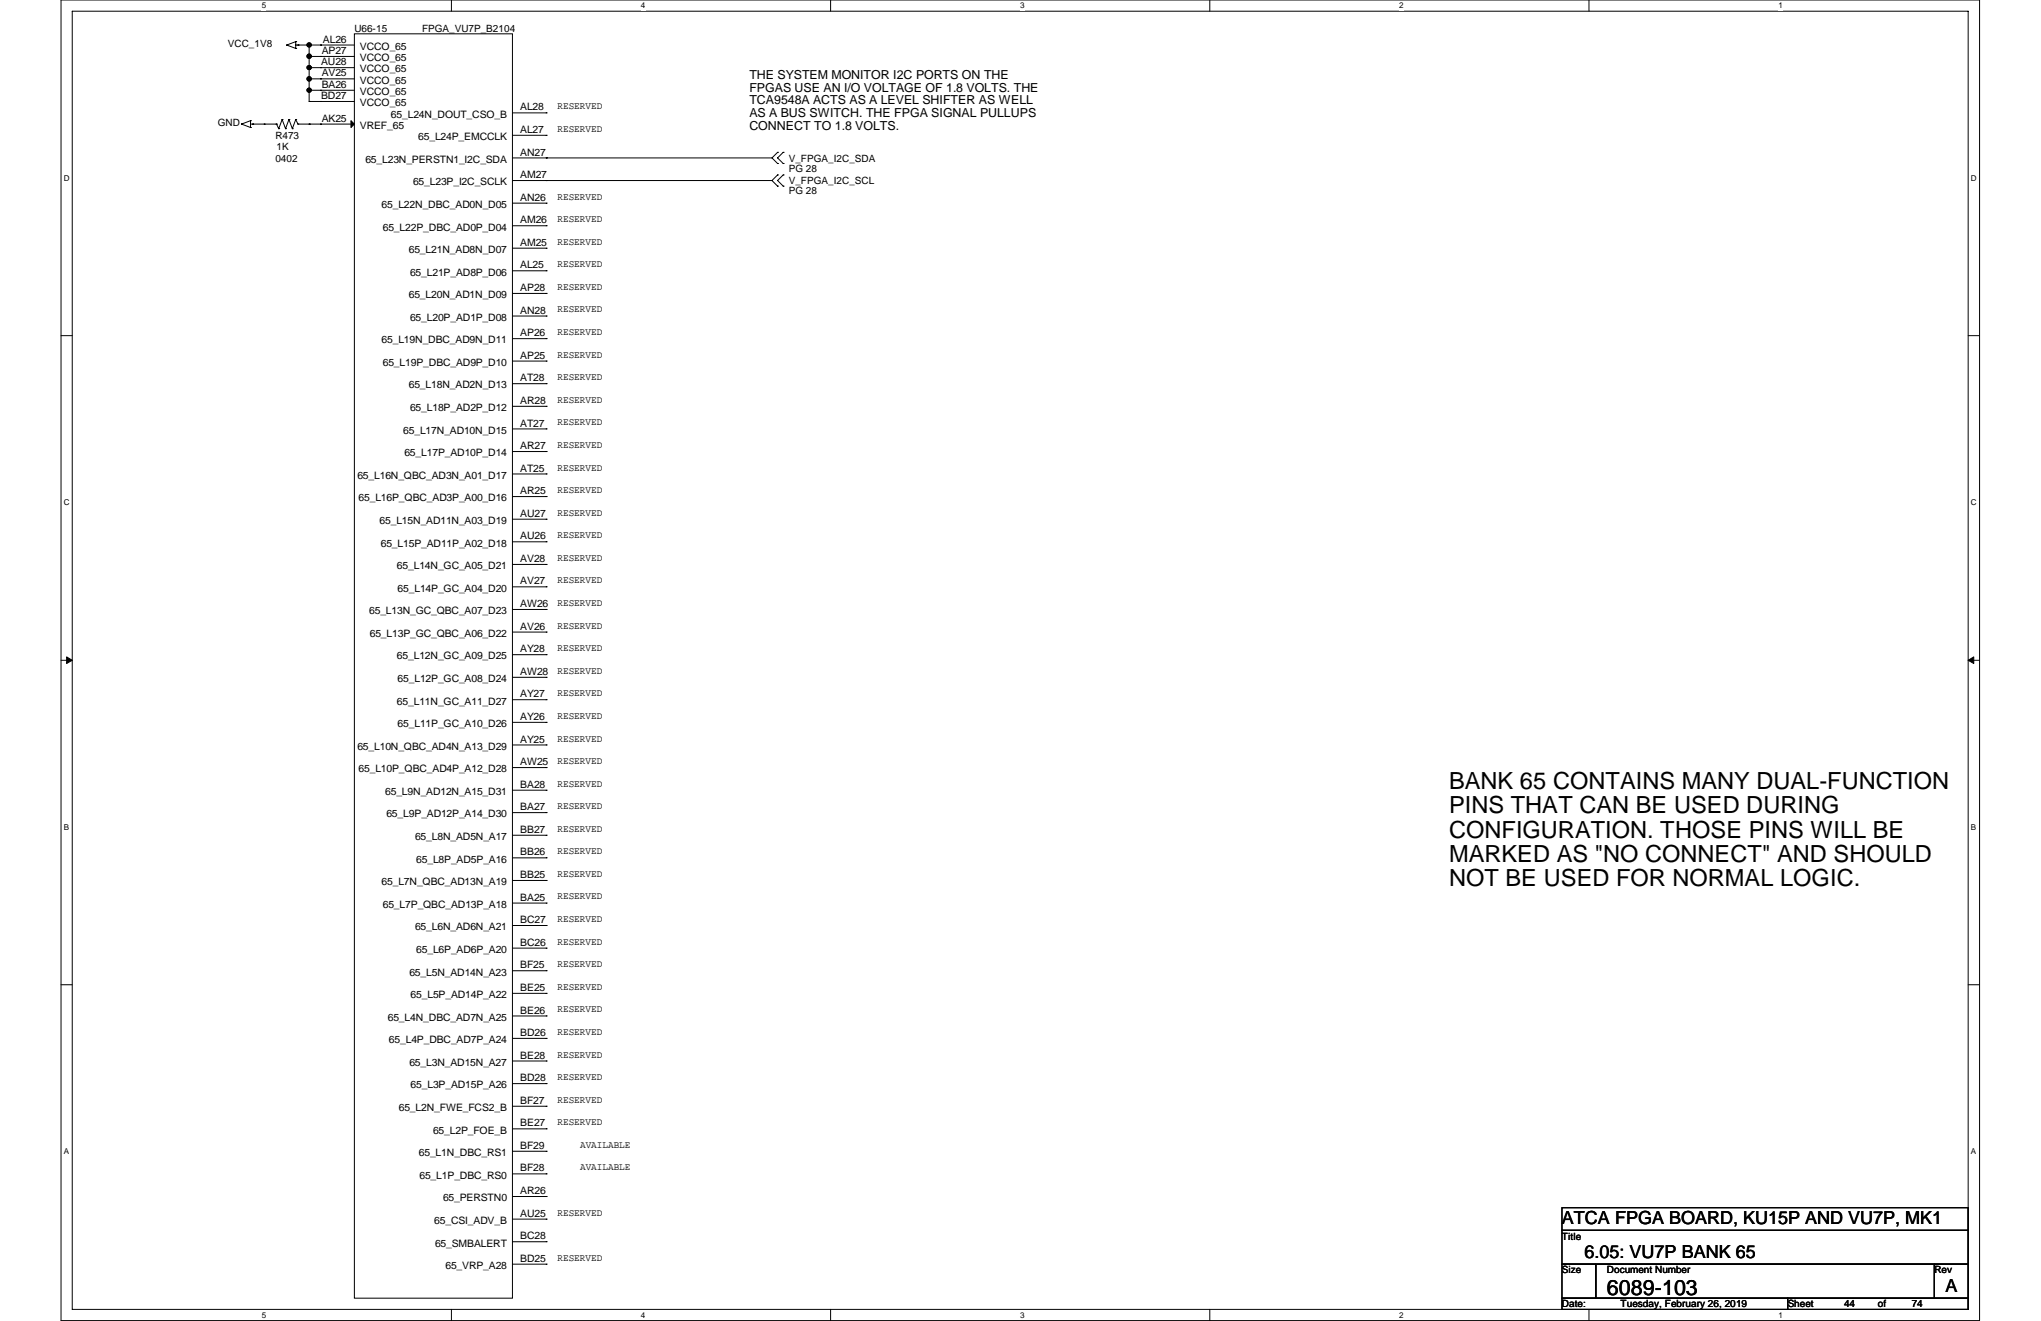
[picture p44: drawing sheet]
<svg xmlns="http://www.w3.org/2000/svg" width="432mm" height="279mm" viewBox="0 0 432 279" stroke-linecap="round" stroke-linejoin="round" font-family="sans-serif">
<defs><g id="words">
<g font-size="5">
<text x="306.6" y="166.8">BANK 65 CONTAINS MANY DUAL-FUNCTION</text>
<text x="306.6" y="172">PINS THAT CAN BE USED DURING</text>
<text x="306.6" y="177.2">CONFIGURATION. THOSE PINS WILL BE</text>
<text x="306.6" y="182.3">MARKED AS &quot;NO CONNECT&quot; AND SHOULD</text>
<text x="306.6" y="187.5">NOT BE USED FOR NORMAL LOGIC.</text>
</g>
<text font-size="4.5" x="340" y="273.9">6089-103</text>
<g font-size="3.8">
<text x="330.5" y="258.8">ATCA FPGA BOARD, KU15P AND VU7P, MK1</text>
<text x="335.2" y="266">6.05: VU7P BANK 65</text>
<text x="411.6" y="273.2">A</text>
</g>
<g font-size="2.6">
<text x="158.5" y="16.7">THE SYSTEM MONITOR I2C PORTS ON THE</text>
<text x="158.5" y="19.4">FPGAS USE AN I/O VOLTAGE OF 1.8 VOLTS. THE</text>
<text x="158.5" y="22.1">TCA9548A ACTS AS A LEVEL SHIFTER AS WELL</text>
<text x="158.5" y="24.8">AS A BUS SWITCH. THE FPGA SIGNAL PULLUPS</text>
<text x="158.5" y="27.5">CONNECT TO 1.8 VOLTS.</text>
</g>
<g font-size="2.2">
<text x="68.1" y="11.4">AP27</text>
<text x="68.3" y="9">AL26</text>
<text x="76.2" y="10.5">VCCO_65</text>
<text x="67.9" y="13.8">AU28</text>
<text x="68.1" y="16.2">AV25</text>
<text x="76.2" y="13">VCCO_65</text>
<text x="76.2" y="15.3">VCCO_65</text>
<text x="76.2" y="17.7">VCCO_65</text>
<text x="67.9" y="21">BD27</text>
<text x="68.1" y="18.6">BA26</text>
<text x="76.2" y="20.1">VCCO_65</text>
<text x="76.2" y="22.5">VCCO_65</text>
<text x="110.1" y="23.4">AL28</text>
<text x="68.1" y="25.7">AK25</text>
<text x="76.2" y="27.3">VREF_65</text>
<text x="82.7" y="24.9">65_L24N_DOUT_CSO_B</text>
<text x="88.5" y="29.6">65_L24P_EMCCLK</text>
<text x="110.1" y="28.1">AL27</text>
<text x="77.3" y="34.4">65_L23N_PERSTN1_I2C_SDA</text>
<text x="110.1" y="32.9">AN27</text>
<text x="87.4" y="39.2">65_L23P_I2C_SCLK</text>
<text x="110.1" y="37.7">AM27</text>
<text x="80.7" y="44">65_L22N_DBC_AD0N_D05</text>
<text x="110.1" y="42.5">AN26</text>
<text x="110.1" y="47.2">AM26</text>
<text x="81" y="48.8">65_L22P_DBC_AD0P_D04</text>
<text x="86.5" y="53.5">65_L21N_AD8N_D07</text>
<text x="110.1" y="52">AM25</text>
<text x="86.7" y="58.3">65_L21P_AD8P_D06</text>
<text x="110.1" y="56.8">AL25</text>
<text x="86.5" y="63.1">65_L20N_AD1N_D09</text>
<text x="110.1" y="61.6">AP28</text>
<text x="86.7" y="67.9">65_L20P_AD1P_D08</text>
<text x="110.1" y="71.1">AP26</text>
<text x="110.1" y="66.3">AN28</text>
<text x="80.7" y="72.6">65_L19N_DBC_AD9N_D11</text>
<text x="81" y="77.4">65_L19P_DBC_AD9P_D10</text>
<text x="110.1" y="75.9">AP25</text>
<text x="86.5" y="82.2">65_L18N_AD2N_D13</text>
<text x="110.1" y="80.6">AT28</text>
<text x="86.7" y="87">65_L18P_AD2P_D12</text>
<text x="110.1" y="85.4">AR28</text>
<text x="85.3" y="91.7">65_L17N_AD10N_D15</text>
<text x="110.1" y="90.2">AT27</text>
<text x="110.1" y="95">AR27</text>
<text x="75.6" y="101.3">65_L16N_QBC_AD3N_A01_D17</text>
<text x="85.6" y="96.5">65_L17P_AD10P_D14</text>
<text x="110.1" y="99.7">AT25</text>
<text x="75.9" y="106">65_L16P_QBC_AD3P_A00_D16</text>
<text x="110.1" y="104.5">AR25</text>
<text x="80.3" y="110.8">65_L15N_AD11N_A03_D19</text>
<text x="110.1" y="109.3">AU27</text>
<text x="80.6" y="115.6">65_L15P_AD11P_A02_D18</text>
<text x="110.1" y="118.9">AV28</text>
<text x="110.1" y="114.1">AU26</text>
<text x="84" y="120.4">65_L14N_GC_A05_D21</text>
<text x="84.1" y="125.1">65_L14P_GC_A04_D20</text>
<text x="110.1" y="123.6">AV27</text>
<text x="78.1" y="129.9">65_L13N_GC_QBC_A07_D23</text>
<text x="110.1" y="128.4">AW26</text>
<text x="78.2" y="134.7">65_L13P_GC_QBC_A06_D22</text>
<text x="110.1" y="138">AY28</text>
<text x="110.1" y="133.2">AV26</text>
<text x="84" y="139.5">65_L12N_GC_A09_D25</text>
<text x="110.1" y="142.7">AW28</text>
<text x="84" y="149">65_L11N_GC_A11_D27</text>
<text x="84.1" y="144.3">65_L12P_GC_A08_D24</text>
<text x="110.1" y="147.5">AY27</text>
<text x="84.1" y="153.8">65_L11P_GC_A10_D26</text>
<text x="110.1" y="152.3">AY26</text>
<text x="75.6" y="158.6">65_L10N_QBC_AD4N_A13_D29</text>
<text x="110.1" y="157.1">AY25</text>
<text x="110.1" y="161.8">AW25</text>
<text x="75.9" y="163.4">65_L10P_QBC_AD4P_A12_D28</text>
<text x="110.1" y="166.6">BA28</text>
<text x="81.5" y="168.1">65_L9N_AD12N_A15_D31</text>
<text x="81.7" y="172.9">65_L9P_AD12P_A14_D30</text>
<text x="110.1" y="171.4">BA27</text>
<text x="87.8" y="177.7">65_L8N_AD5N_A17</text>
<text x="110.1" y="176.1">BB27</text>
<text x="88.1" y="182.5">65_L8P_AD5P_A16</text>
<text x="110.1" y="185.7">BB25</text>
<text x="110.1" y="180.9">BB26</text>
<text x="80.7" y="187.2">65_L7N_QBC_AD13N_A19</text>
<text x="110.1" y="190.5">BA25</text>
<text x="81" y="192">65_L7P_QBC_AD13P_A18</text>
<text x="87.8" y="196.8">65_L6N_AD6N_A21</text>
<text x="110.1" y="195.2">BC27</text>
<text x="88.1" y="201.5">65_L6P_AD6P_A20</text>
<text x="110.1" y="200">BC26</text>
<text x="86.6" y="206.3">65_L5N_AD14N_A23</text>
<text x="110.1" y="204.8">BF25</text>
<text x="110.1" y="209.6">BE25</text>
<text x="82" y="215.9">65_L4N_DBC_AD7N_A25</text>
<text x="86.9" y="211.1">65_L5P_AD14P_A22</text>
<text x="110.1" y="214.4">BE26</text>
<text x="82.3" y="220.6">65_L4P_DBC_AD7P_A24</text>
<text x="110.1" y="219.1">BD26</text>
<text x="86.6" y="225.4">65_L3N_AD15N_A27</text>
<text x="110.1" y="223.9">BE28</text>
<text x="86.9" y="230.2">65_L3P_AD15P_A26</text>
<text x="110.1" y="233.5">BF27</text>
<text x="110.1" y="228.7">BD28</text>
<text x="84.4" y="235">65_L2N_FWE_FCS2_B</text>
<text x="91.6" y="239.8">65_L2P_FOE_B</text>
<text x="110.1" y="238.3">BE27</text>
<text x="88.6" y="244.5">65_L1N_DBC_RS1</text>
<text x="110.1" y="243">BF29</text>
<text x="88.7" y="249.3">65_L1P_DBC_RS0</text>
<text x="110.1" y="247.8">BF28</text>
<text x="93.7" y="254.1">65_PERSTN0</text>
<text x="110.1" y="252.6">AR26</text>
<text x="110.1" y="257.3">AU25</text>
<text x="91.9" y="258.9">65_CSI_ADV_B</text>
<text x="92" y="263.7">65_SMBALERT</text>
<text x="110.1" y="262.1">BC28</text>
<text x="94.2" y="268.4">65_VRP_A28</text>
<text x="110.1" y="266.9">BD25</text>
</g>
<g font-size="2.1">
<text x="48.2" y="10">VCC_1V8</text>
<text x="75" y="6.7">U66-15</text>
<text x="89.3" y="6.7">FPGA_VU7P_B2104</text>
<text x="117.9" y="23.1">RESERVED</text>
<text x="46.1" y="26.8">GND</text>
<text x="58.3" y="29.4">R473</text>
<text x="117.9" y="27.9">RESERVED</text>
<text x="58.3" y="34.2">0402</text>
<text x="58.5" y="31.8">1K</text>
<text x="166.9" y="34.2">V_FPGA_I2C_SDA</text>
<text x="166.9" y="38.9">V_FPGA_I2C_SCL</text>
<text x="166.9" y="41.1">PG 28</text>
<text x="166.9" y="36.3">PG 28</text>
<text x="117.9" y="47">RESERVED</text>
<text x="117.9" y="42.2">RESERVED</text>
<text x="117.9" y="51.8">RESERVED</text>
<text x="117.9" y="56.6">RESERVED</text>
<text x="117.9" y="61.3">RESERVED</text>
<text x="117.9" y="70.9">RESERVED</text>
<text x="117.9" y="66.1">RESERVED</text>
<text x="117.9" y="75.6">RESERVED</text>
<text x="117.9" y="80.4">RESERVED</text>
<text x="117.9" y="90">RESERVED</text>
<text x="117.9" y="85.2">RESERVED</text>
<text x="117.9" y="94.7">RESERVED</text>
<text x="117.9" y="99.5">RESERVED</text>
<text x="117.9" y="104.3">RESERVED</text>
<text x="117.9" y="109.1">RESERVED</text>
<text x="117.9" y="113.8">RESERVED</text>
<text x="117.9" y="118.6">RESERVED</text>
<text x="117.9" y="123.4">RESERVED</text>
<text x="117.9" y="128.2">RESERVED</text>
<text x="117.9" y="133">RESERVED</text>
<text x="117.9" y="137.7">RESERVED</text>
<text x="117.9" y="142.5">RESERVED</text>
<text x="117.9" y="147.3">RESERVED</text>
<text x="117.9" y="152.1">RESERVED</text>
<text x="117.9" y="156.8">RESERVED</text>
<text x="117.9" y="161.6">RESERVED</text>
<text x="117.9" y="166.4">RESERVED</text>
<text x="117.9" y="171.2">RESERVED</text>
<text x="117.9" y="175.9">RESERVED</text>
<text x="117.9" y="185.5">RESERVED</text>
<text x="117.9" y="180.7">RESERVED</text>
<text x="117.9" y="190.2">RESERVED</text>
<text x="117.9" y="195">RESERVED</text>
<text x="117.9" y="199.8">RESERVED</text>
<text x="117.9" y="204.6">RESERVED</text>
<text x="117.9" y="209.3">RESERVED</text>
<text x="117.9" y="214.1">RESERVED</text>
<text x="117.9" y="218.9">RESERVED</text>
<text x="117.9" y="223.7">RESERVED</text>
<text x="117.9" y="233.2">RESERVED</text>
<text x="117.9" y="228.5">RESERVED</text>
<text x="117.9" y="238">RESERVED</text>
<text x="122.7" y="242.8">AVAILABLE</text>
<text x="122.7" y="247.6">AVAILABLE</text>
<text x="117.9" y="257.1">RESERVED</text>
<text x="330.5" y="262.2">Title</text>
<text x="117.9" y="266.7">RESERVED</text>
<text x="330.5" y="269.3">Size</text>
<text x="340" y="269.3">Document Number</text>
<text x="409.2" y="269.3">Rev</text>
<text x="330.5" y="276.5">Date:</text>
<text x="342.9" y="276.5">Tuesday, February 26, 2019</text>
<text x="378.2" y="276.5">Sheet</text>
<text x="390.1" y="276.5">44</text>
<text x="397.3" y="276.5">of</text>
<text x="404.5" y="276.5">74</text>
</g>
<g font-size="1.7">
<text x="55.4" y="1.8">5</text>
<text x="135.6" y="1.8">4</text>
<text x="215.8" y="1.8">3</text>
<text x="296" y="1.8">2</text>
<text x="376.3" y="1.8">1</text>
<text x="13.5" y="38.2">D</text>
<text x="417" y="38.2">D</text>
<text x="13.5" y="106.8">C</text>
<text x="417" y="106.8">C</text>
<text x="13.5" y="175.5">B</text>
<text x="417" y="175.5">B</text>
<text x="13.5" y="244.1">A</text>
<text x="417" y="244.1">A</text>
<text x="55.4" y="278.7">5</text>
<text x="135.6" y="278.7">4</text>
<text x="215.8" y="278.7">3</text>
<text x="296" y="278.7">2</text>
<text x="376.3" y="278.7">1</text>
</g>
</g></defs>
<path d="M12.9 0h405.9v279.3h-405.9zM15.3 2.4h401.1v274.5h-401.1z" fill="none" stroke="#000" stroke-width=".21"/>
<g fill="#fff">
<path d="M55.4 .3h.9v1.9h-.9z"/>
<path d="M55.4 277.2h.9v1.9h-.9z"/>
</g>
<path d="M95.5 0v2.4M95.5 276.9v2.4" fill="none" stroke="#000" stroke-width=".21"/>
<g fill="#fff">
<path d="M135.6 .3h.9v1.9h-.9z"/>
<path d="M135.6 277.2h.9v1.9h-.9z"/>
</g>
<path d="M175.7 0v2.4M175.7 276.9v2.4" fill="none" stroke="#000" stroke-width=".21"/>
<g fill="#fff">
<path d="M215.8 .3h.9v1.9h-.9z"/>
<path d="M215.8 277.2h.9v1.9h-.9z"/>
</g>
<path d="M255.9 0v2.4M255.9 276.9v2.4" fill="none" stroke="#000" stroke-width=".21"/>
<g fill="#fff">
<path d="M296 .3h1v1.9h-1z"/>
<path d="M296 277.2h1v1.9h-1z"/>
</g>
<path d="M336.2 0v2.4M336.2 276.9v2.4" fill="none" stroke="#000" stroke-width=".21"/>
<g fill="#fff">
<path d="M376.3 .3h.9v1.9h-.9z"/>
<path d="M376.3 277.2h.9v1.9h-.9z"/>
<path d="M13.5 36.7h1.2v1.9h-1.2z"/>
<path d="M417 36.7h1.2v1.9h-1.2z"/>
<path d="M13.5 105.3h1.2v1.9h-1.2z"/>
<path d="M417 105.3h1.2v1.9h-1.2z"/>
</g>
<path d="M12.9 71h2.4M416.4 71h2.4" fill="none" stroke="#000" stroke-width=".21"/>
<g fill="#fff">
<path d="M13.5 173.9h1.1v2h-1.1z"/>
<path d="M417 173.9h1.1v2h-1.1z"/>
</g>
<path d="M12.9 139.7h2.4M416.4 139.7h2.4" fill="none" stroke="#000" stroke-width=".21"/>
<path d="M14.1 138.9v1.4l1.2-.6zM416.4 139.7l1.2 .6v-1.4z" fill="#000" stroke="#000" stroke-width=".21"/>
<g fill="#fff">
<path d="M13.5 242.6h1.1v1.9h-1.1z"/>
<path d="M417 242.6h1.1v1.9h-1.1z"/>
</g>
<g fill="none" stroke="#000" stroke-width=".21">
<path d="M60.7 9.5h.1M60.7 9.5l1.9 .7M62.6 8.8h.1M62.6 10.2h.1M62.6 8.8v1.4M62.6 9.5h12.4M62.6 8.8l-1.9 .7M63 9.5h.1M65.4 9.5h.1M65.4 14.3h.1M65.4 19.1h.1M65.4 16.7h.1"/>
<path d="M65.4 16.7h9.6M65.4 9.5v12M65.4 11.9h.1M65.4 11.9h9.6M67.8 9.5h.1M67.8 11.9h.1M67.8 14.3h.1M67.8 16.7h.1M67.8 19.1h.1M75 7.2h33.4v267.4h-33.4zM75 14.3h-9.6M75 19.1h-9.6"/>
<path d="M51.1 26.2h.1M51.1 26.2l1.9 .8M53 25.5h.1M53 27h.1M53 25.5v1.5M53 26.2h5.5M53 25.5l-1.9 .7M53.5 26.2h.1M55.9 26.2h.1M58.5 26.2h.1M58.5 26.2l.5 1M59 27.2h.1"/>
<path d="M59.7 25.3h.1M59.7 25.3l-.7 1.9M59.7 25.3l.7 1.9M60.4 27.2h.1M61.1 25.3h.1M61.1 25.3l-.7 1.9M61.1 25.3l.7 1.9M61.8 27.2h.1M62.6 25.3h.1M62.6 25.3l-.8 1.9M62.6 25.3l.4 .9M63 26.2h12"/>
<path d="M63 26.2h.1M65.4 26.2h.1M65.4 21.5h.1M65.4 21.5h9.6M67.8 21.5h.1M67.8 26.2h.1M108.4 33.4h54.9M108.4 38.2h54.9M108.4 28.6h7.2M108.4 23.9h7.2M115.6 33.4h.1M115.6 38.2h.1"/>
<path d="M115.6 28.6h.1M115.6 23.9h.1M163.3 38.2l1.2 1.2M163.3 33.4l1.2 1.2M164.5 37h.1M164.5 39.4h.1M164.5 32.2h.1M164.5 34.6h.1M164.5 37l-1.2 1.2M164.5 32.2l-1.2 1.2M165.7 39.4h.1M165.7 37h.1"/>
<path d="M165.7 34.6h.1M165.7 32.2h.1M165.7 37l-1.2 1.2 1.2 1.2M165.7 32.2l-1.2 1.2 1.2 1.2M108.4 52.5h7.2M108.4 57.3h7.2M108.4 43h7.2M108.4 47.8h7.2M115.6 52.5h.1M115.6 57.3h.1M115.6 43h.1M115.6 47.8h.1"/>
<path d="M108.4 71.6h7.2M108.4 76.4h7.2M108.4 62.1h7.2M108.4 66.8h7.2M115.6 71.6h.1M115.6 76.4h.1M115.6 62.1h.1M115.6 66.8h.1M108.4 90.7h7.2M108.4 95.5h7.2M108.4 81.2h7.2M108.4 85.9h7.2"/>
<path d="M115.6 90.7h.1M115.6 95.5h.1M115.6 81.2h.1M115.6 85.9h.1M108.4 119.4h7.2M108.4 109.8h7.2M108.4 114.6h7.2M108.4 100.2h7.2M108.4 105h7.2M115.6 119.4h.1M115.6 109.8h.1M115.6 114.6h.1"/>
<path d="M115.6 100.2h.1M115.6 105h.1M108.4 138.5h7.2M108.4 128.9h7.2M108.4 133.7h7.2M108.4 124.1h7.2M115.6 138.5h.1M115.6 128.9h.1M115.6 133.7h.1M115.6 124.1h.1M108.4 157.6h7.2M108.4 148h7.2"/>
<path d="M108.4 152.8h7.2M108.4 143.3h7.2M115.6 157.6h.1M115.6 148h.1M115.6 152.8h.1M115.6 143.3h.1M108.4 162.3h7.2M108.4 176.7h7.2M108.4 167.1h7.2M108.4 171.9h7.2M115.6 162.3h.1M115.6 176.7h.1"/>
<path d="M115.6 167.1h.1M115.6 171.9h.1M108.4 195.7h7.2M108.4 186.2h7.2M108.4 191h7.2M108.4 181.4h7.2M115.6 195.7h.1M115.6 186.2h.1M115.6 191h.1M115.6 181.4h.1M12.9 208.3h2.4M108.4 214.9h7.2"/>
<path d="M108.4 219.6h7.2M108.4 205.3h7.2M108.4 210.1h7.2M108.4 200.5h7.2M115.6 214.9h.1M115.6 219.6h.1M115.6 205.3h.1M115.6 210.1h.1M115.6 200.5h.1M416.4 208.3h2.4M108.4 234h7.2M108.4 238.8h7.2"/>
<path d="M108.4 224.4h7.2M108.4 229.2h7.2M115.6 234h.1M115.6 238.8h.1M115.6 224.4h.1M115.6 229.2h.1M108.4 243.5h7.2M108.4 248.3h7.2M108.4 253.1h7.2M108.4 257.9h7.2M115.6 243.5h.1M115.6 248.3h.1"/>
<path d="M115.6 253.1h.1M115.6 257.9h.1M330.5 255.4h85.9v4.8h-85.9zM108.4 267.4h7.2M108.4 262.6h7.2M115.6 267.4h.1M115.6 262.6h.1M330.5 260.2h85.9v7.2h-85.9zM330.5 267.4h7.1v7.2h-7.1zM330.5 274.6h47.7v2.3h-47.7zM337.6 267.4h71.6v7.2h-71.6zM378.2 274.6h38.2v2.3h-38.2z"/>
<path d="M409.2 267.4h7.2v7.2h-7.2z"/>
</g>
<g fill="#000" stroke="#000" stroke-width=".21">
<path d="M74.3 25.5l.7 .7-.7 .8z" fill-rule="evenodd"/>
<circle cx="65.4" cy="11.9" r=".47"/>
<circle cx="65.4" cy="16.7" r=".47"/>
<circle cx="65.4" cy="19.1" r=".46"/>
<circle cx="65.4" cy="9.5" r=".46"/>
<circle cx="65.4" cy="14.3" r=".46"/>
</g>
<use href="#words"/>
</svg>
